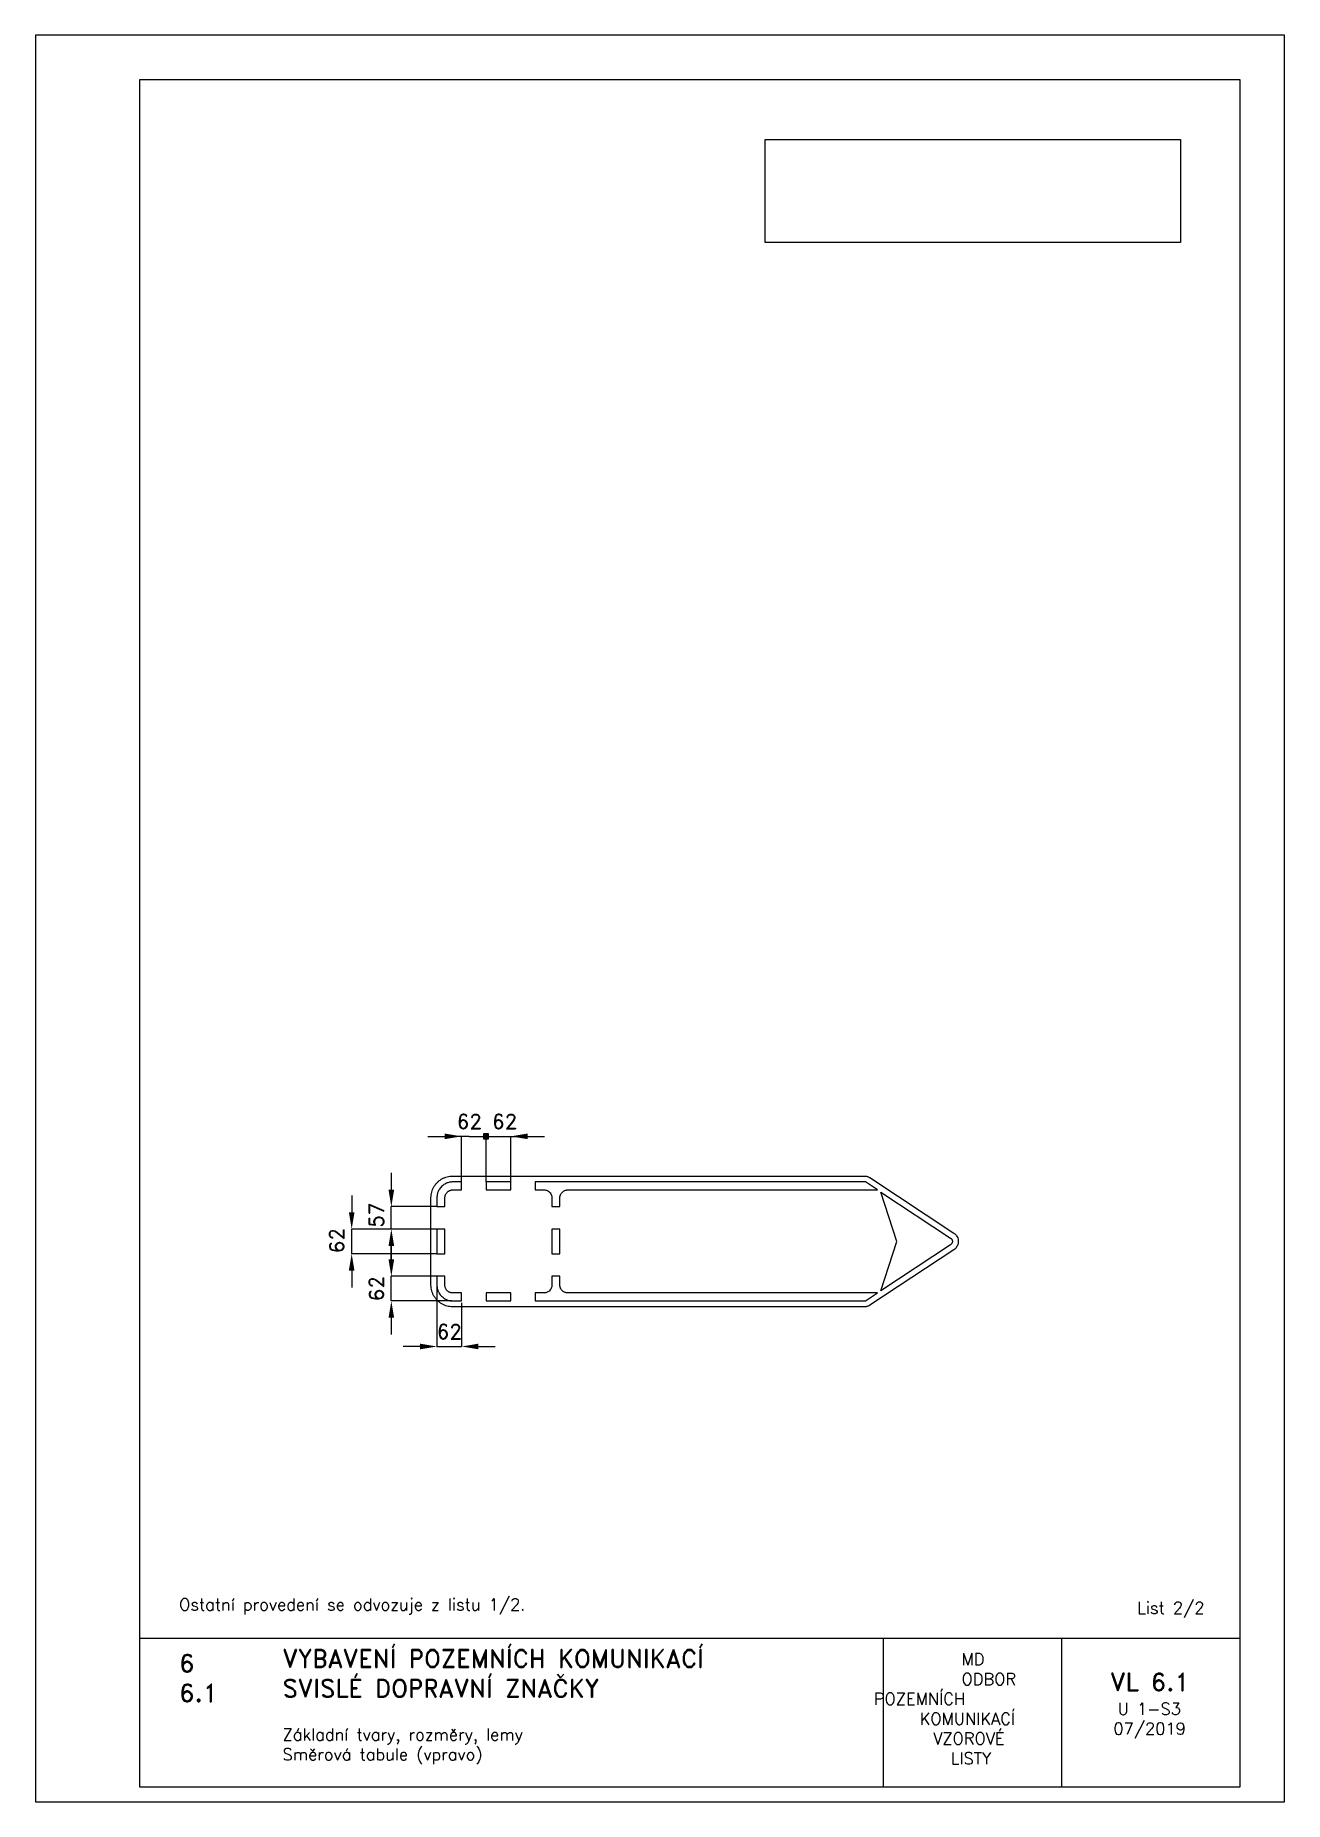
# Paper-space layout 'U1-S3-Směrová tabule (vpravo)--2' of a CAD drawing. Header units: millimetres. Extents: x 0 to 210, y 0 to 297.
# The model-space entities are those that its viewports show. They can reach past a viewport. Long polylines and large blocks are cut down to what shows.
import ezdxf

# ---------------------------------------------------------------- set-up
doc = ezdxf.new("R2010")
doc.units = ezdxf.units.MM
doc.header["$LTSCALE"] = 5
for name, color, linetype in [('Kóty', 2, 'Continuous'), ('Rozpiska', 7, 'Continuous'), ('Značka', 7, 'Continuous')]:
    doc.layers.add(name, color=color, linetype=linetype)
doc.layers.add('Rámeček', color=6, linetype='Continuous', plot=False)
doc.styles.get("Standard").update_dxf_attribs({"font": 'romand.shx', "height": 37.5})
picture_1 = doc.add_image_def('image2.png', size_in_pixel=(15706, 3898))

msp = doc.modelspace()

# ---------------------------------------------------------------- hatches: boundary and pattern name
at = {"layer": 'Kóty'}
h = msp.add_hatch(color=256, dxfattribs=at)
h.dxf.hatch_style = 1
h.paths.add_polyline_path([(3132.8, 423.8), (3145.3, 423.8), (3145.3, 436.3), (3132.8, 436.3)])

# ---------------------------------------------------------------- linework, layer by layer
for p, q in [((2992, 430), (3034.5, 430)), ((3096.5, 430), (3054, 430)), ((3077, 315), (3077, 430.2)), ((3096.5, 430), (3224, 430)), ((3139, 340.1), (3139, 430.2)), ((3139, 315), (3139, 430.2)), ((3201, 315), (3201, 430.2)), ((3243.5, 430), (3286, 430)), ((2900, 338), (2900, 295.5)), ((2800, 281), (2800, 238.5)), ((3015, 253), (2899.8, 253)), ((2990, 196), (2799.8, 196)), ((3015, 196), (2899.8, 196)), ((3015, 134), (2799.8, 134)), ((2900, 119.5), (2900, 162)), ((2900, 153.5), (2900, 111)), ((2800, 91.5), (2800, 49)), ((3015, 77), (2899.8, 77)), ((3015, 51.9), (3015, -100.2)), ((3051.9, 15), (2899.8, 15)), ((3077, 9.9), (3077, -100.2)), ((2900, -27.5), (2900, -70)), ((2972.5, -100), (2930, -100)), ((3119.5, -100), (3162, -100))]:
    msp.add_line(p, q, dxfattribs=at)
msp.add_lwpolyline([(3132.8, 423.8), (3145.3, 423.8), (3145.3, 436.3), (3132.8, 436.3)], close=True, dxfattribs=at)
for points in [[(2900, 196), (2900, 253)], [(2800, 134), (2800, 196)], [(2900, 15), (2900, 77)], [(3015, -100), (3077, -100)]]:
    msp.add_lwpolyline(points, dxfattribs=at)
for points in [[(3034.5, 437.1), (3034.5, 422.9), (3077, 430)], [(3243.5, 437.1), (3243.5, 422.9), (3201, 430)], [(2892.9, 295.5), (2907.1, 295.5), (2900, 253)], [(2792.9, 238.5), (2807.1, 238.5), (2800, 196)], [(2892.9, 153.5), (2907.1, 153.5), (2900, 196)], [(2792.9, 91.5), (2807.1, 91.5), (2800, 134)], [(2892.9, 119.5), (2907.1, 119.5), (2900, 77)], [(2892.9, -27.5), (2907.1, -27.5), (2900, 15)], [(2972.5, -92.9), (2972.5, -107.1), (3015, -100)], [(3119.5, -92.9), (3119.5, -107.1), (3077, -100)]]:
    msp.add_solid(points, dxfattribs=at)
at = {"layer": 'Značka', "color": 3}
for points in [[(3426, 330), (4092.5, 330), (4093.2, 330), (4094, 330, -0.031111), (4096.8, 329.6, -0.030382), (4099.7, 328.9, -0.031489), (4102.4, 328, -0.034604), (4105, 326.6), (4105.7, 326.3), (4106.3, 325.9), (4318.4, 185.9), (4319.4, 185.2), (4320.4, 184.4, -0.05262), (4323.9, 181, -0.052768), (4326.6, 176.9, -0.065598), (4328.9, 171.1, -0.06578), (4329.6, 165, -0.065475), (4328.9, 158.9, -0.063883), (4326.6, 153.2, -0.052764), (4323.9, 149, -0.057581), (4320.4, 145.6, -0.011553), (4319.4, 144.9), (4318.4, 144.1), (4106.3, 4.1), (4105.7, 3.7), (4105, 3.4, -0.030797), (4102.4, 2.1, -0.030245), (4099.7, 1.1, -0.031518), (4096.9, 0.4, -0.034953), (4094, 0), (4093.2, 0), (4092.5, 0), (3445, 0), (3426, 0), (3055, 0), (3054.8, 0), (3054.6, 0, -0.032171), (3047.5, 0.5, -0.035429), (3040.5, 2, -0.036265), (3033.7, 4.2, -0.034431), (3027.4, 7.4, -0.033735), (3021.4, 11.4, -0.034079), (3016.1, 16.1, -0.034225), (3011.4, 21.5, -0.034235), (3007.4, 27.4, -0.034041), (3004.3, 33.7, -0.033409), (3001.9, 40.5, -0.034125), (3000.5, 47.5, -0.036744), (3000, 54.6), (3000, 54.8), (3000, 55), (3000, 275), (3000, 275.2), (3000, 275.4, -0.032179), (3000.5, 282.5, -0.035439), (3001.9, 289.5, -0.036271), (3004.2, 296.3, -0.034425), (3007.4, 302.6, -0.033712), (3011.4, 308.6, -0.034072), (3016.1, 313.9, -0.034199), (3021.4, 318.6, -0.034235), (3027.4, 322.6, -0.034034), (3033.7, 325.8, -0.033396), (3040.5, 328.1, -0.034108), (3047.5, 329.5, -0.036743), (3054.6, 330), (3054.8, 330), (3055, 330), (3426, 330)], [(3015, 253), (3035, 253), (3035, 275), (3035, 275.2), (3035, 275.5, -0.027054), (3035.2, 277.6, -0.028391), (3035.6, 279.7, -0.035513), (3036.3, 282.2, -0.034843), (3037.4, 284.5, -0.034539), (3038.8, 286.8, -0.034486), (3040.5, 288.8, -0.034461), (3042.4, 290.6, -0.03461), (3044.6, 292.1, -0.034353), (3046.9, 293.3, -0.033439), (3049.3, 294.2, -0.034533), (3051.9, 294.8, -0.038243), (3054.5, 295), (3054.7, 295), (3055, 295), (3077, 295), (3077, 315), (3055, 315), (3052.9, 314.9), (3050.8, 314.8, 0.055534), (3042.6, 313.1, 0.056153), (3035, 309.6, 0.069742), (3026.7, 303.3, 0.068376), (3020.4, 295, 0.056455), (3016.8, 287.4, 0.061161), (3015.2, 279.2, 0.012199), (3015.1, 277.1, 0.004066), (3015, 275), (3015, 253)], [(3305, 253), (3325, 253), (3325, 275), (3325, 275.3), (3325, 275.5, -0.033844), (3325.2, 278.1, -0.035603), (3325.8, 280.7, -0.035987), (3326.7, 283.1, -0.034656), (3327.9, 285.5, -0.034128), (3329.5, 287.6, -0.034436), (3331.2, 289.5, -0.034552), (3333.2, 291.2, -0.034536), (3335.5, 292.6, -0.034397), (3337.8, 293.7, -0.033975), (3340.3, 294.5, -0.028194), (3342.4, 294.8, -0.029994), (3344.5, 295), (3344.8, 295), (3345, 295), (4125.8, 295), (4095.5, 315), (3263, 315), (3263, 295), (3285, 295, -0.00356), (3286, 295, -0.010732), (3287.1, 294.9, -0.055672), (3291.2, 294.1, -0.056129), (3295, 292.3, -0.069676), (3299.2, 289.2, -0.068439), (3302.3, 285, -0.056472), (3304.1, 281.2, -0.061014), (3304.9, 277.1, -0.012123), (3305, 276), (3305, 275), (3305, 253)], [(4310.1, 173.4), (4310.5, 173.1), (4310.9, 172.8, -0.052084), (4312.3, 171.4, -0.052797), (4313.4, 169.7, -0.065868), (4314.3, 167.5, -0.065628), (4314.6, 165, -0.065393), (4314.3, 162.6, -0.064212), (4313.4, 160.3, -0.05282), (4312.3, 158.6, -0.056866), (4310.9, 157.2), (4310.5, 156.9), (4310.1, 156.7), (4134.2, 40.5), (4174.2, 165), (4134.2, 289.5), (4310.1, 173.4)], [(3015, 77), (3015, 55, 0.003583), (3015.1, 52.9, 0.010744), (3015.2, 50.8, 0.055768), (3016.9, 42.6, 0.056166), (3020.4, 35, 0.069684), (3026.7, 26.7, 0.068353), (3035, 20.4, 0.056436), (3042.6, 16.9, 0.061179), (3050.8, 15.2, 0.012216), (3052.9, 15.1, 0.004073), (3055, 15), (3077, 15), (3077, 35), (3055, 35), (3054.8, 35), (3054.5, 35, -0.027595), (3052.4, 35.2, -0.028425), (3050.3, 35.6, -0.035337), (3047.8, 36.3, -0.034839), (3045.5, 37.4, -0.034584), (3043.2, 38.8, -0.034486), (3041.2, 40.5, -0.034455), (3039.5, 42.4, -0.034612), (3037.9, 44.6, -0.034362), (3036.7, 46.9, -0.033442), (3035.8, 49.3, -0.034538), (3035.2, 51.9, -0.038249), (3035, 54.5), (3035, 54.7), (3035, 55), (3035, 77), (3015, 77)], [(3305, 77), (3305, 55), (3305, 54), (3304.9, 52.9, -0.055642), (3304.1, 48.8, -0.056179), (3302.3, 45, -0.069732), (3299.2, 40.8, -0.068333), (3295, 37.7, -0.056418), (3291.2, 35.9, -0.061196), (3287.1, 35.1, -0.012229), (3286, 35, -0.004075), (3285, 35), (3263, 35), (3263, 15), (4095.5, 15), (4125.8, 35), (3345, 35), (3344.7, 35), (3344.5, 35, -0.033856), (3341.9, 35.2, -0.035609), (3339.3, 35.8, -0.035973), (3336.9, 36.7, -0.034657), (3334.6, 38, -0.034143), (3332.4, 39.5, -0.034421), (3330.5, 41.2, -0.034559), (3328.8, 43.2, -0.034615), (3327.4, 45.5, -0.034385), (3326.3, 47.8, -0.033751), (3325.6, 50.3, -0.028231), (3325.2, 52.4, -0.030643), (3325, 54.5), (3325, 54.8), (3325, 55), (3325, 77), (3305, 77)]]:
    msp.add_lwpolyline(points, format="xyb", dxfattribs=at)
for points in [[(3139, 315), (3139, 295), (3201, 295), (3201, 315), (3139, 315)], [(3015, 134), (3035, 134), (3035, 196), (3015, 196), (3015, 134)], [(3305, 134), (3325, 134), (3325, 196), (3305, 196), (3305, 134)], [(3139, 15), (3201, 15), (3201, 35), (3147, 35), (3139, 35), (3139, 15)]]:
    msp.add_lwpolyline(points, dxfattribs=at)

# ---------------------------------------------------------------- texts
at = {"layer": 'Kóty', "char_height": 37.5, "attachment_point": 5}
for insert in [(3096.6, 467.5), (3185.6, 467.5), (3046.2, -62.5)]:
    msp.add_mtext('\\A1;62', dxfattribs=dict(at, insert=insert))
at = {"layer": 'Kóty', "char_height": 37.5, "attachment_point": 5, "rotation": 90}
for s, insert in [('\\A1;57', (2862.5, 231.7)), ('\\A1;62', (2762.5, 167.2)), ('\\A1;62', (2862.5, 46.1))]:
    msp.add_mtext(s, dxfattribs=dict(at, insert=insert))

psp = doc.layouts.new('U1-S3-Směrová tabule (vpravo)--2')

# ---------------------------------------------------------------- linework, layer by layer
at = {"layer": 'Rozpiska', "color": 7}
for p, q in [((17.5, 27.5), (202.5, 27.5)), ((142.5, 27.5), (142.5, 2.5)), ((172.5, 27.5), (172.5, 2.5))]:
    psp.add_line(p, q, dxfattribs=at)
psp.add_lwpolyline([(17.5, 2.5), (202.5, 2.5), (202.5, 289.5), (17.5, 289.5)], close=True, dxfattribs=at)

# ---------------------------------------------------------------- texts
at = {"layer": 'Rozpiska', "color": 7, "attachment_point": 1}
for s, width, insert, char_height in [('\\A1;\\POstatní provedení se odvozuje z listu 1/2.{\\H2.02381x; }', 77.9986, (24.17, 37.5), 2), ('List 2/2', 13.9221, (185.21, 33.59), 2), ('6', 149.0422, (24.17, 24.77), 3), ('{\\C6;VYBAVENÍ POZEMNÍCH KOMUNIKACÍ\\P}SVISLÉ DOPRAVNÍ ZNAČKY{\\H1.34524x; }', 149.0422, (41.56, 25.56), 3), ('\\pi14.7414;{\\C6;MD\\P\\pi2.36044;}ODBOR POZEMNÍCH{\\H1.57143x; }\\P\\pi7.69378;KOMUNIKACÍ{\\H1.5x; }\\P\\pi9.97949;{\\C6;VZOROVÉ\\H1.47619x; \\H0.67742x;\\P\\pi12.93187;LISTY\\H1.26984x; }', 33.1018, (140.95, 24.95), 2), ('\\pi1.03113;{\\H1.5x;\\C6;VL 6.1\\P\\pi2.26919;\\H0.66667x;U 1-S3\\H1.66666x; \\H0.6x;\\P\\pi1.5549;07/2019\\H1.80159x; }', 16.0623, (179.66, 21.61), 2), ('6.1', 149.0422, (24.17, 19.78), 3), ('{\\C6;Základní tvary, rozměry, lemy\\P}Směrová tabule (vpravo){\\H2.02381x; }', 149.0422, (41.56, 12.29), 2)]:
    psp.add_mtext_dynamic_manual_height_columns(s, width=width, gutter_width=100, heights=[0], dxfattribs=dict(at, insert=insert, char_height=char_height))

# ---------------------------------------------------------------- pictures from other files: only their frames are drawn
at = {"layer": 'Značka', "color": 255}
image = psp.add_image(picture_1, insert=(122.65, 262.16), size_in_units=(69.85, 17.34), dxfattribs=at)
image.dxf.flags = 7

# ---------------------------------------------------------------- viewports
at = {"layer": 'Rámeček'}
psp.add_viewport(center=(105, 148.5), size=(210, 297), view_center_point=(3577.41, 979.48), view_height=4455, dxfattribs=at)

doc.saveas('drawing.dxf')
